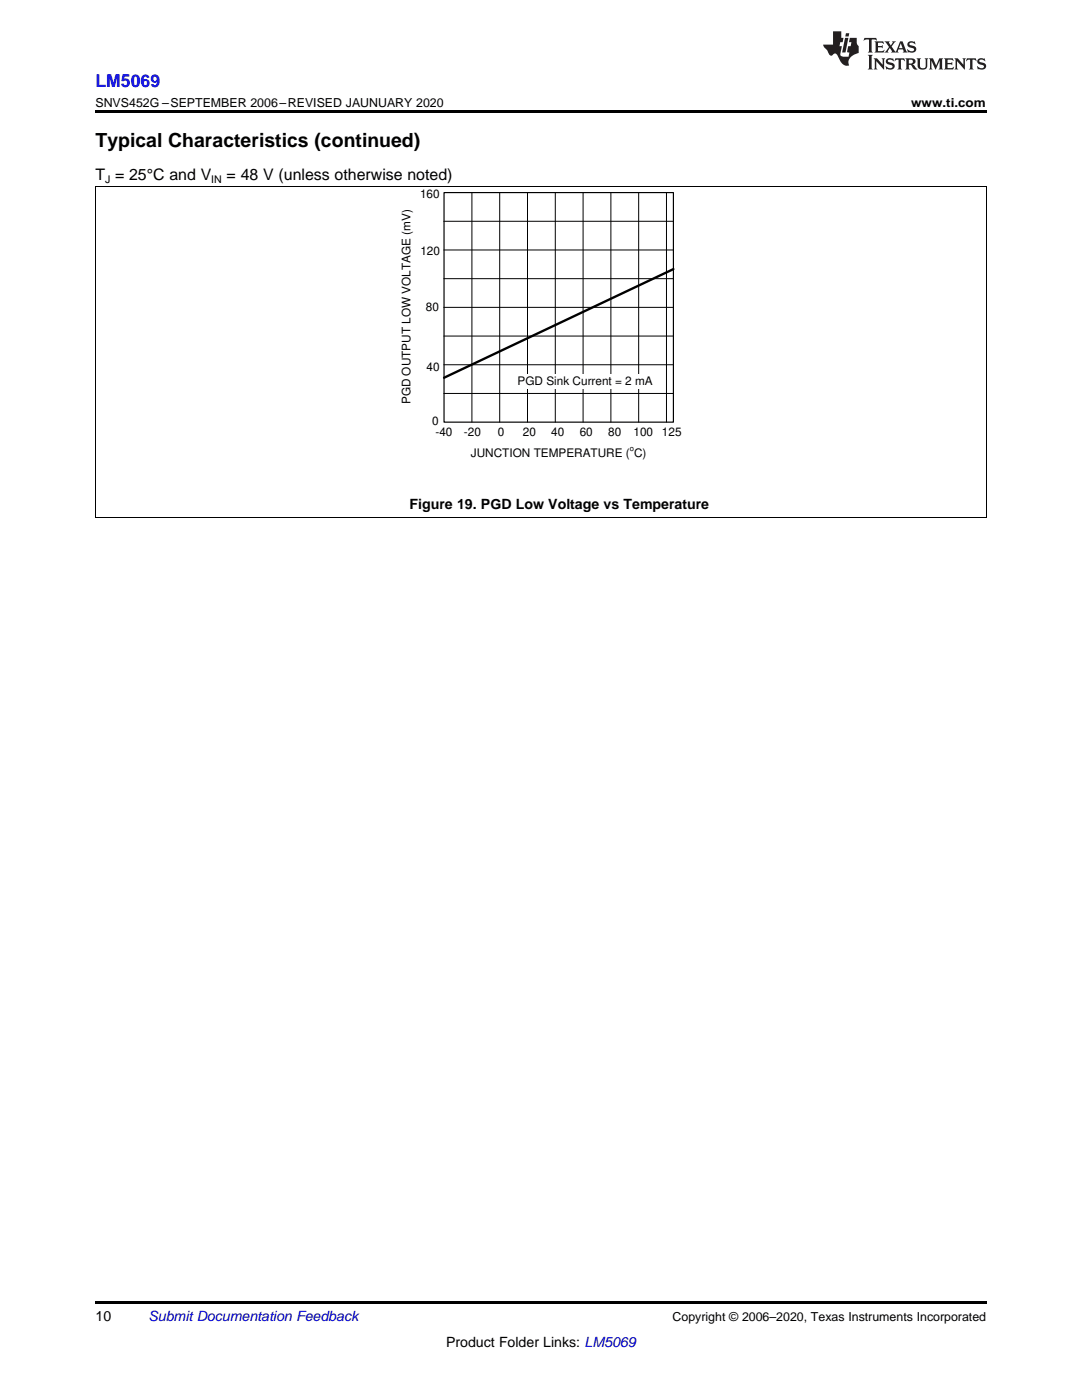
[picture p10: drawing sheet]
<svg xmlns="http://www.w3.org/2000/svg" width="216mm" height="279mm" viewBox="0 0 216 279" stroke-linecap="round" stroke-linejoin="round" font-family="sans-serif">
<defs><g id="words">
<text font-size="3.9" x="19" y="29.3">Typical Characteristics (continued)</text>
<text font-size="3.5" fill="#00f" x="19" y="17.3">LM5069</text>
<g font-size="3.2">
<text x="19" y="36">T = 25°C and V</text>
<text x="45.2" y="36">= 48 V (unless otherwise noted)</text>
</g>
<g font-size="2.8">
<text x="81.7" y="101.5">Figure 19. PGD Low Voltage vs Temperature</text>
<text x="19" y="263.6">10</text>
<text x="89" y="268.9">Product Folder Links: LM5069</text>
</g>
<text font-size="2.8" fill="#0000c8" x="29.6" y="263.6">Submit Documentation Feedback</text>
<g font-size="2.5">
<text x="19" y="21.4">SNVS452G –SEPTEMBER 2006–REVISED JAUNUARY 2020</text>
<text x="181.8" y="21.4">www.ti.com</text>
<text x="134.2" y="263.6">Copyright © 2006–2020, Texas Instruments Incorporated</text>
</g>
<g font-size="2.3">
<text x="83.8" y="39.6">160</text>
<text x="83.9" y="50.9">120</text>
<text x="85" y="62">80</text>
<text x="85.1" y="74">40</text>
<text x="85.6" y="73.6">.</text>
<text x="103.3" y="76.8">PGD Sink Current = 2 mA</text>
<text x="81.9" y="80.7" transform="rotate(-90 81.9 80.7)">PGD OUTPUT LOW VOLTAGE (mV)</text>
<text x="86.2" y="84.9">0</text>
<text x="86.9" y="87.1">-40</text>
<text x="92.6" y="87">-20</text>
<text x="99.3" y="87">0</text>
<text x="104.3" y="87">20</text>
<text x="110" y="87">40</text>
<text x="115.7" y="87">60</text>
<text x="121.4" y="87">80</text>
<text x="126.4" y="87">100</text>
<text x="132.1" y="87">125</text>
<text x="94" y="91.2">JUNCTION TEMPERATURE ( C)</text>
</g>
<g font-size="2.1">
<text x="21" y="36.6">J</text>
<text x="42.2" y="36.6">IN</text>
</g>
<text font-size="1.5" x="125.7" y="90.1">o</text>
</g></defs>
<path d="M19 259.7h177.8v.5h-177.8z" fill="#000"/>
<g fill="none" stroke="#000" stroke-width=".2">
<path d="M19.1 37.2v66.1M94.2 38.4v45.8M99.7 38.4v45.8M105.3 38.4v45.8M110.8 38.4v45.8M116.3 38.4v45.8M121.9 38.4v45.8M127.4 38.4v45.8M133 38.4v45.8M196.8 37.2v66.1M88.6 55.6h45.7M88.6 49.9h45.7"/>
<path d="M88.6 44.2h45.7M88.6 78.5h45.7M88.6 72.8h45.7M88.6 67.1h45.7M88.6 61.3h45.7M19 103.2h177.8"/>
</g>
<path d="M88.6 38.4h45.8v45.8h-45.8z" fill="none" stroke="#000" stroke-width=".23"/>
<path d="M134.4 53.7l-45.8 21.7" fill="none" stroke="#000" stroke-width=".47"/>
<path d="M103.3 74.7h27v2.8h-27z" fill-rule="evenodd" fill="#fff"/>
<path d="M19 37.2h177.8" fill="none" stroke="#000" stroke-width=".2"/>
<path d="M19 22h177.8v.5h-177.8z" fill="#000"/>
<g fill="#231f20">
<path d="M172.5 7.6l-.1 .5 .4-.2h.6v.1v2.1l-.2 .4h.9l-.2-.4v-2.1l.1-.1h.5l.5 .2-.2-.5zM174.5 8.3l.2 .3v1.5l-.2 .4h1.8l.2-.6a1.04 1.04 0 0 1-1.3 .2v-.7h.6l.3 .2v-.6l-.3 .2h-.6v-.6l.8-.1 .4 .3-.2-.5zM176.5 8.3l.9 1.1-.9 1.1h.8l-.2-.2 .4-.7 .5 .7-.2 .2h1.5l-.2-.2 .2-.4h.9l.1 .4-.2 .2h1l-.3-.3-.7-1.9h-.5l-.9 2-.8-1 .9-1h-.8l.1 .3-.4 .5-.3-.6 .1-.2zM179.7 8.6l.4 1h-.7zM181.3 8.4a.63 .63 0 0 0-.2 .7 .63 .63 0 0 0 .6 .4l.6 .2 .1 .2a.75 .75 0 0 1-.7 .4 .75 .75 0 0 1-.6-.5l.1 .7 .1-.1a1.11 1.11 0 0 0 1.5-.6 1.13 1.13 0 0 0-1.2-.8l-.1-.4a1.04 1.04 0 0 1 1.2 .2l-.2-.5-.2 .1-.4-.2zM173.2 10.9l.2 .4v2.2l-.2 .4h1l-.3-.4v-2.2l.3-.4zM174.3 11.6l.3 .4v1.5l-.3 .4h.8l-.2-.4v-1.3l1.5 1.7v-1.9l.2-.4h-.7l.2 .4v.9l-1.1-1.3zM177 11.8a.62 .62 0 0 0-.2 .7 .62 .62 0 0 0 .6 .4l.6 .1 .1 .3a.76 .76 0 0 1-.7 .3 .76 .76 0 0 1-.7-.4l.2 .7 .1-.1a1.11 1.11 0 0 0 1.5-.6 1.13 1.13 0 0 0-1.2-.8l-.1-.4a1.04 1.04 0 0 1 1.2 .2l-.2-.6-.2 .1-.5-.1zM178.7 11.6l-.2 .6a.61 .61 0 0 1 .8-.3v1.6l-.2 .4h.9l-.2-.4v-1.6a.63 .63 0 0 1 .7 .3l-.1-.6zM180.6 11.6l.3 .4v1.5l-.3 .4h1l-.2-.2-.1-.8 .6 .2a.76 .76 0 0 0 1.2 .7l-1-1a.58 .58 0 0 0 .6-.5 .58 .58 0 0 0-.5-.6zM181.4 11.9h.1a.45 .45 0 0 1 .5 .1 .45 .45 0 0 1 .1 .5l-.8 .2zM182.9 11.6l.2 .2a2.17 2.17 0 0 0 .3 1.9 .99 .99 0 0 0 1.6-.6v-1.1l.2-.4h-.7l.2 .2a1.92 1.92 0 0 1-.2 1.8 .6 .6 0 0 1-.9-.5v-1.1l.2-.4zM185.4 11.6l.2 .4v1.5l-.2 .4h.7l-.2-.4v-1.4l.8 1.8 .8-1.8v1.4l-.2 .4h.9l-.2-.4v-1.5l.2-.4h-.8l-.6 1.5-.6-1.5zM188.4 11.6l.2 .4v1.5l-.2 .4h1.8l.1-.6a1.04 1.04 0 0 1-1.2 .1v-.6h.5l.4 .2v-.6l-.4 .2h-.5v-.7h.8l.3 .3-.1-.6zM190.5 11.6l.2 .4v1.5l-.2 .4h.7l-.2-.4v-1.3l1.5 1.7v-1.9l.2-.4h-.7l.2 .4v.9l-1.1-1.3zM192.9 11.6l-.1 .6a.61 .61 0 0 1 .7-.3l.1 1.6-.3 .4h1l-.3-.4 .1-1.6a.63 .63 0 0 1 .7 .3l-.1-.6zM195.2 11.8a.62 .62 0 0 0-.2 .7 .62 .62 0 0 0 .6 .4l.6 .1 .1 .3a.76 .76 0 0 1-.7 .3 .76 .76 0 0 1-.6-.4l.1 .7 .1-.1a1.11 1.11 0 0 0 1.6-.6 1.13 1.13 0 0 0-1.3-.8l-.1-.4a1.04 1.04 0 0 1 1.2 .2l-.1-.6-.2 .1-.5-.1z"/>
<path d="M166.2 6.3v2.6h-1.9v.4l.8 .9a.91 .91 0 0 0 1 .8 .56 .56 0 0 1 .5-.3 .56 .56 0 0 1 .5 .3l.4 .8a1.53 1.53 0 0 0 1.9 1.2 1.54 1.54 0 0 1 1-2.1l.9-.3v-1.4a1.52 1.52 0 0 1-.4-1.6h-1.3l-.2 .8h.5l-.2 .8h-.5l-.1 1v.2l.4 .1-.2 .8a1.93 1.93 0 0 1-1.6-.3l.3-1.8h-.5l.2-.8h.4l.2-.8h-.4v-1.3zM168.6 7.6l-.6 2.9h.7l.6-2.9zM168.8 6.6l-.1 .7h.6l.2-.7z"/>
</g>
<use href="#words"/>
</svg>
